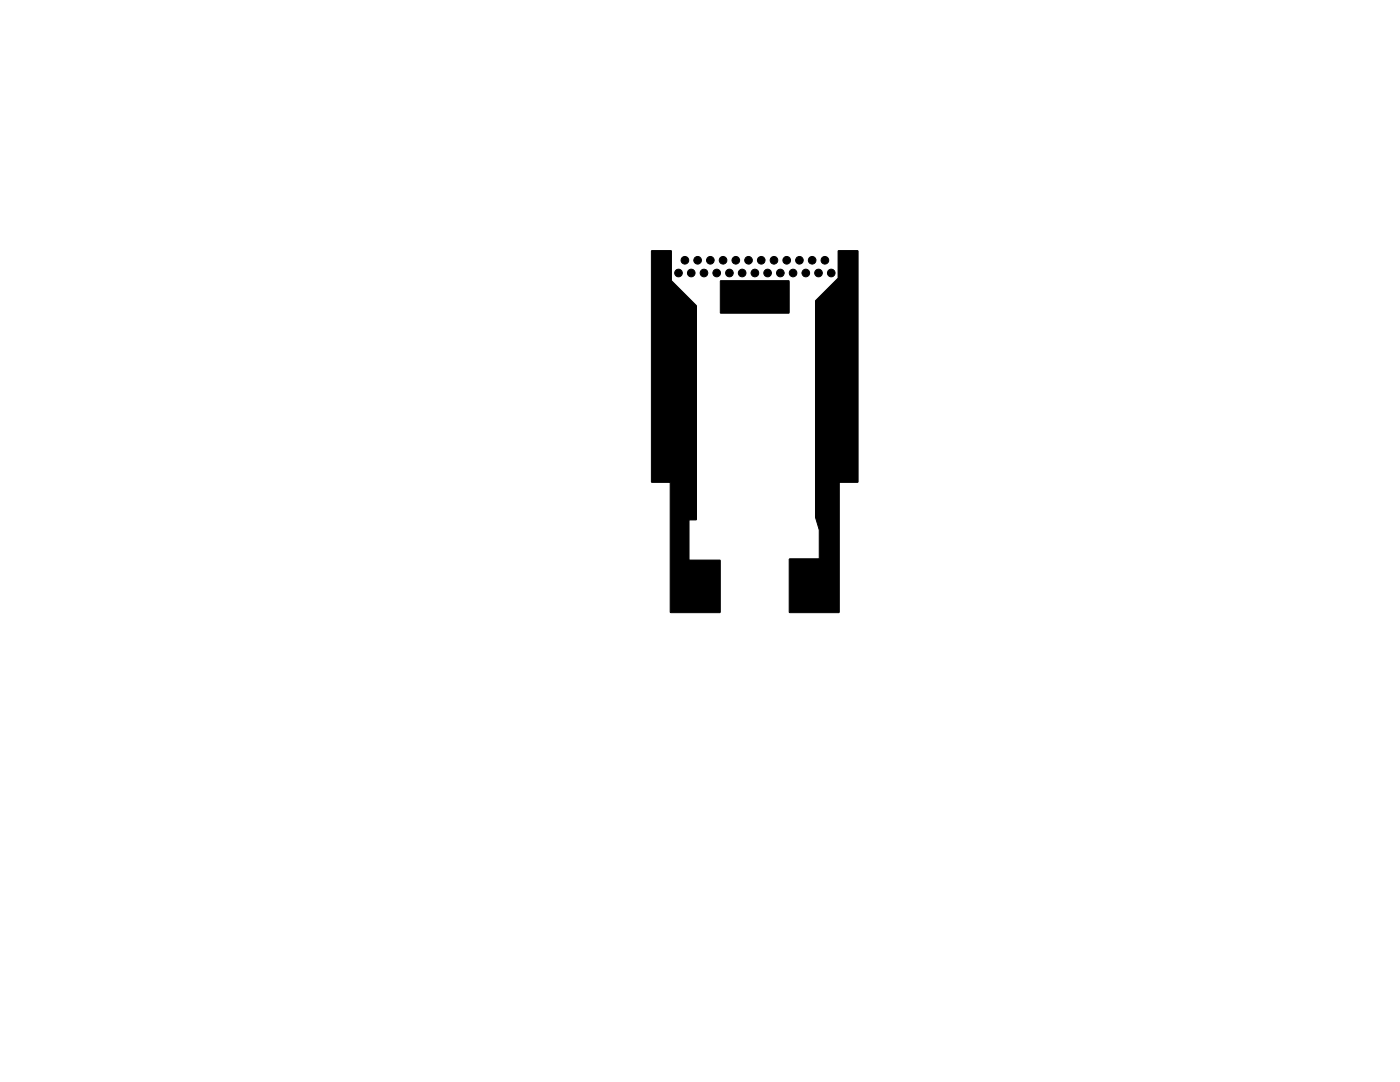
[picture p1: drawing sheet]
<svg xmlns="http://www.w3.org/2000/svg" width="279mm" height="216mm" viewBox="0 0 279 216" stroke-linecap="round" stroke-linejoin="round" font-family="sans-serif">
<g fill="#000" stroke="#000" stroke-width=".2">
<path d="M130 50.1h4v5.9l5 5v42.6l-.1 .2h-1.4v7.9l6.2 .1 .1 10.3-.2 .1h-9.7l-.1-.1v-25.8l-3.7-.1-.1-.1zM143.8 56.1l13.6-.1 .1 6.4-13.7 .1zM167.3 50.1l3.8-.1 .2 .1v46l-.2 .1-3.6 .1v25.9h-9.9l-.1-.1v-10.5l6-.1v-5.7l-.8-2.6v-43.1l4.6-4.6z"/>
<circle cx="131.6" cy="53.2" r=".89"/>
<circle cx="135.4" cy="54.5" r=".76"/>
<circle cx="136.7" cy="51.9" r=".76"/>
<circle cx="138" cy="54.5" r=".76"/>
<circle cx="139.2" cy="51.9" r=".76"/>
<circle cx="140.5" cy="54.5" r=".76"/>
<circle cx="141.8" cy="51.9" r=".76"/>
<circle cx="143" cy="54.5" r=".76"/>
<circle cx="144.3" cy="51.9" r=".76"/>
<circle cx="145.6" cy="54.5" r=".76"/>
<circle cx="146.8" cy="51.9" r=".76"/>
<circle cx="148.1" cy="54.5" r=".76"/>
<circle cx="149.4" cy="51.9" r=".76"/>
<circle cx="150.7" cy="54.5" r=".76"/>
<circle cx="151.9" cy="51.9" r=".76"/>
<circle cx="153.2" cy="54.5" r=".76"/>
<circle cx="154.5" cy="51.9" r=".76"/>
<circle cx="155.7" cy="54.5" r=".76"/>
<circle cx="157" cy="51.9" r=".76"/>
<circle cx="158.3" cy="54.5" r=".76"/>
<circle cx="159.5" cy="51.9" r=".76"/>
<circle cx="160.8" cy="54.5" r=".76"/>
<circle cx="162.1" cy="51.9" r=".76"/>
<circle cx="163.4" cy="54.5" r=".76"/>
<circle cx="164.6" cy="51.9" r=".76"/>
<circle cx="165.9" cy="54.5" r=".76"/>
<circle cx="169.7" cy="53.2" r=".89"/>
<circle cx="134" cy="63.9" r="1.63"/>
<circle cx="135.5" cy="73.2" r="1.63"/>
<circle cx="150.7" cy="60.3" r=".4"/>
<circle cx="165.7" cy="73.3" r="1.63"/>
<circle cx="167.3" cy="63.9" r="1.63"/>
<circle cx="135.5" cy="82.5" r="1.63"/>
<circle cx="135.5" cy="91.9" r="1.63"/>
<circle cx="165.7" cy="82.6" r="1.63"/>
<circle cx="165.7" cy="91.9" r="1.63"/>
</g>
</svg>
